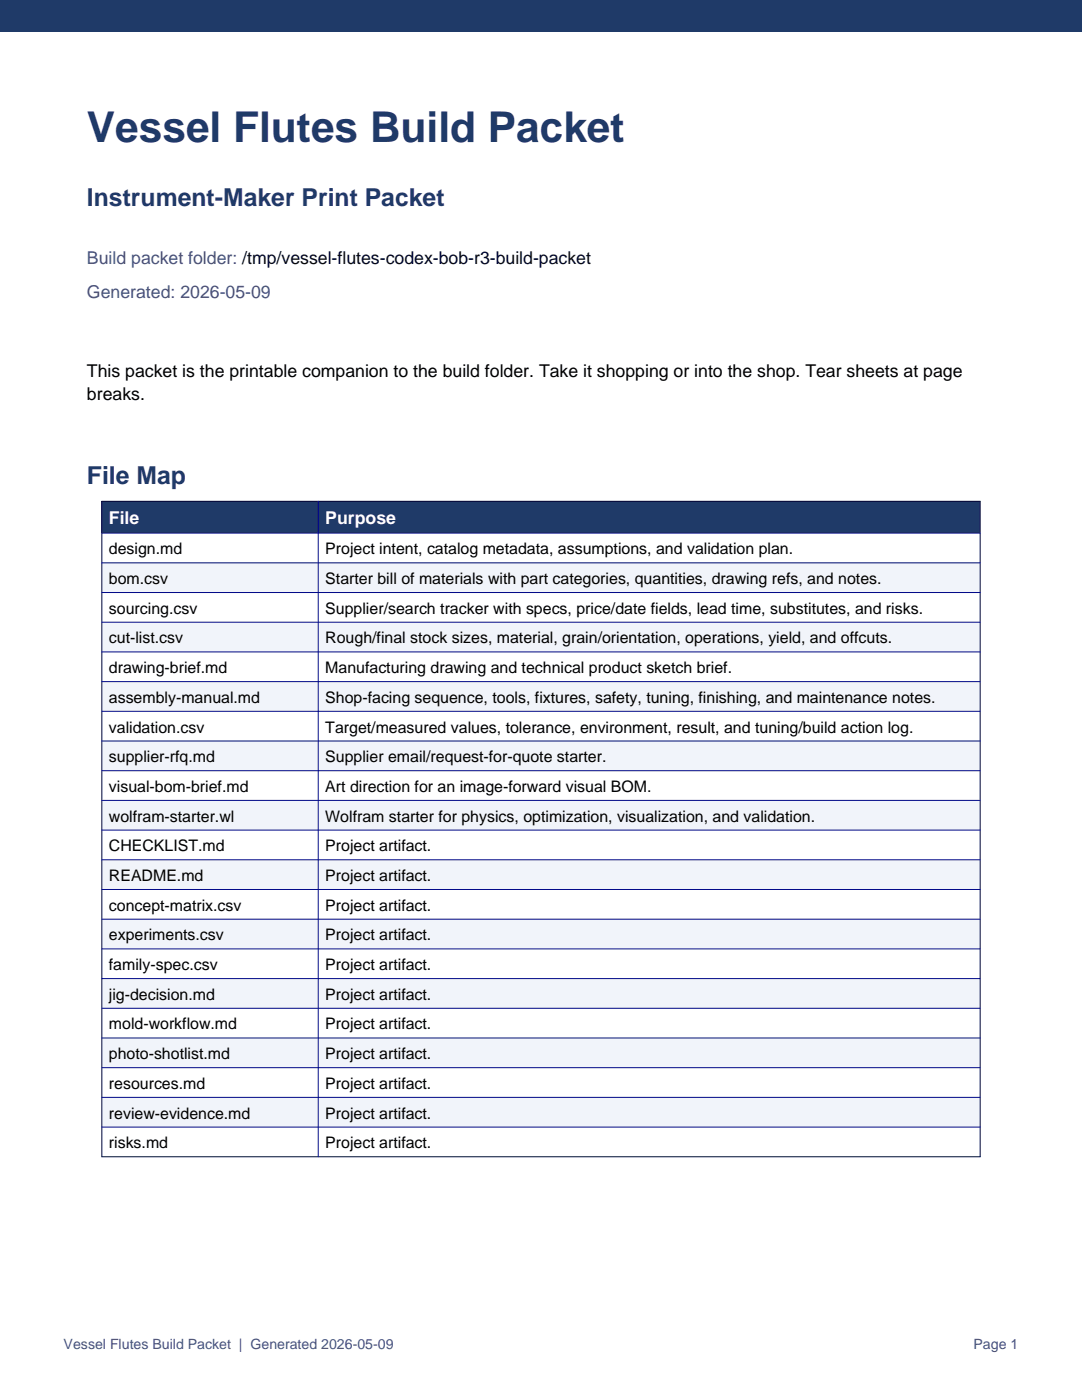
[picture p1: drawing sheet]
<svg xmlns="http://www.w3.org/2000/svg" width="216mm" height="279mm" viewBox="0 0 216 279" stroke-linecap="round" stroke-linejoin="round" font-family="sans-serif">
<defs><g id="words">
<text font-size="8.5" fill="#1f3a68" x="17.4" y="28.4">Vessel Flutes Build Packet</text>
<g font-size="4.9" fill="#1f3a68">
<text x="17.4" y="41.1">Instrument-Maker Print Packet</text>
<text x="17.4" y="96.5">File Map</text>
</g>
<g font-size="3.5" fill="#457">
<text x="17.4" y="52.8">Build packet folder: /tmp/vessel-flutes-codex-bob-r3-build-packet</text>
<text x="17.4" y="59.5">Generated: 2026-05-09</text>
</g>
<g font-size="3.5">
<text x="17.4" y="75.2">This packet is the printable companion to the build folder. Take it shopping or into the shop. Tear sheets at page</text>
<text x="17.4" y="79.8">breaks.</text>
</g>
<g font-size="3.5" fill="#fff">
<text x="21.7" y="104.6">File</text>
<text x="64.9" y="104.6">Purpose</text>
</g>
<g font-size="3.2">
<text x="21.7" y="110.6">design.md</text>
<text x="64.9" y="110.6">Project intent, catalog metadata, assumptions, and validation plan.</text>
<text x="21.7" y="116.6">bom.csv</text>
<text x="64.9" y="116.6">Starter bill of materials with part categories, quantities, drawing refs, and notes.</text>
<text x="21.7" y="122.5">sourcing.csv</text>
<text x="64.9" y="122.5">Supplier/search tracker with specs, price/date fields, lead time, substitutes, and risks.</text>
<text x="21.7" y="128.4">cut-list.csv</text>
<text x="64.9" y="128.4">Rough/final stock sizes, material, grain/orientation, operations, yield, and offcuts.</text>
<text x="21.7" y="134.3">drawing-brief.md</text>
<text x="64.9" y="134.3">Manufacturing drawing and technical product sketch brief.</text>
<text x="21.7" y="140.3">assembly-manual.md</text>
<text x="64.9" y="140.3">Shop-facing sequence, tools, fixtures, safety, tuning, finishing, and maintenance notes.</text>
<text x="21.7" y="146.2">validation.csv</text>
<text x="64.9" y="146.2">Target/measured values, tolerance, environment, result, and tuning/build action log.</text>
<text x="21.7" y="152.1">supplier-rfq.md</text>
<text x="64.9" y="152.1">Supplier email/request-for-quote starter.</text>
<text x="21.7" y="158">visual-bom-brief.md</text>
<text x="64.9" y="158">Art direction for an image-forward visual BOM.</text>
<text x="21.7" y="164">wolfram-starter.wl</text>
<text x="64.9" y="164">Wolfram starter for physics, optimization, visualization, and validation.</text>
<text x="21.7" y="169.9">CHECKLIST.md</text>
<text x="64.9" y="169.9">Project artifact.</text>
<text x="21.7" y="175.8">README.md</text>
<text x="64.9" y="175.8">Project artifact.</text>
<text x="21.7" y="181.8">concept-matrix.csv</text>
<text x="64.9" y="181.8">Project artifact.</text>
<text x="21.7" y="187.7">experiments.csv</text>
<text x="64.9" y="187.7">Project artifact.</text>
<text x="21.7" y="193.6">family-spec.csv</text>
<text x="64.9" y="193.6">Project artifact.</text>
<text x="21.7" y="199.5">jig-decision.md</text>
<text x="64.9" y="199.5">Project artifact.</text>
<text x="21.7" y="205.5">mold-workflow.md</text>
<text x="64.9" y="205.5">Project artifact.</text>
<text x="21.7" y="211.4">photo-shotlist.md</text>
<text x="64.9" y="211.4">Project artifact.</text>
<text x="21.7" y="217.3">resources.md</text>
<text x="64.9" y="217.3">Project artifact.</text>
<text x="21.7" y="223.2">review-evidence.md</text>
<text x="64.9" y="223.2">Project artifact.</text>
<text x="21.7" y="229.2">risks.md</text>
<text x="64.9" y="229.2">Project artifact.</text>
</g>
<g font-size="2.8" fill="#457">
<text x="12.7" y="269.2">Vessel Flutes Build Packet | Generated 2026-05-09</text>
<text x="194.3" y="269.2">Page 1</text>
</g>
</g></defs>
<g fill="#1f3a68">
<path d="M0 0h215.9v6.4h-215.9z" fill-rule="evenodd"/>
<path d="M20.3 100h175.3v6.4h-175.3z" fill-rule="evenodd"/>
</g>
<path d="M20.3 106.4h175.3v5.9h-175.3z" fill-rule="evenodd" fill="#fff"/>
<path d="M20.3 112.3h175.3v6h-175.3z" fill-rule="evenodd" fill="#f1f4fa"/>
<path d="M20.3 118.3h175.3v5.9h-175.3z" fill-rule="evenodd" fill="#fff"/>
<path d="M20.3 124.2h175.3v5.9h-175.3z" fill-rule="evenodd" fill="#f1f4fa"/>
<path d="M20.3 130.1h175.3v5.9h-175.3z" fill-rule="evenodd" fill="#fff"/>
<path d="M20.3 136h175.3v6h-175.3z" fill-rule="evenodd" fill="#f1f4fa"/>
<path d="M20.3 142h175.3v5.9h-175.3z" fill-rule="evenodd" fill="#fff"/>
<path d="M20.3 147.9h175.3v5.9h-175.3z" fill-rule="evenodd" fill="#f1f4fa"/>
<path d="M20.3 153.8h175.3v5.9h-175.3z" fill-rule="evenodd" fill="#fff"/>
<path d="M20.3 159.7h175.3v6h-175.3z" fill-rule="evenodd" fill="#f1f4fa"/>
<path d="M20.3 165.7h175.3v5.9h-175.3z" fill-rule="evenodd" fill="#fff"/>
<path d="M20.3 171.6h175.3v5.9h-175.3z" fill-rule="evenodd" fill="#f1f4fa"/>
<path d="M20.3 177.5h175.3v5.9h-175.3z" fill-rule="evenodd" fill="#fff"/>
<path d="M20.3 183.4h175.3v6h-175.3z" fill-rule="evenodd" fill="#f1f4fa"/>
<path d="M20.3 189.4h175.3v5.9h-175.3z" fill-rule="evenodd" fill="#fff"/>
<path d="M20.3 195.3h175.3v5.9h-175.3z" fill-rule="evenodd" fill="#f1f4fa"/>
<path d="M20.3 201.2h175.3v6h-175.3z" fill-rule="evenodd" fill="#fff"/>
<path d="M20.3 207.2h175.3v5.9h-175.3z" fill-rule="evenodd" fill="#f1f4fa"/>
<path d="M20.3 213.1h175.3v5.9h-175.3z" fill-rule="evenodd" fill="#fff"/>
<path d="M20.3 219h175.3v5.9h-175.3z" fill-rule="evenodd" fill="#f1f4fa"/>
<path d="M20.3 224.9h175.3v6h-175.3z" fill-rule="evenodd" fill="#fff"/>
<path d="M20.3 100h175.3v130.9h-175.3z" fill="none" stroke="#000444" stroke-width=".2"/>
<g fill="none" stroke="#000888" stroke-width=".2">
<path d="M20.3 106.4h175.3M20.3 112.3h175.3M20.3 118.3h175.3M63.5 100v130.9M20.3 124.2h175.3M20.3 130.1h175.3M20.3 136h175.3M20.3 142h175.3M20.3 147.9h175.3M20.3 153.8h175.3M20.3 159.7h175.3M20.3 165.7h175.3"/>
<path d="M20.3 171.6h175.3M20.3 177.5h175.3M20.3 183.4h175.3M20.3 189.4h175.3M20.3 195.3h175.3M20.3 201.2h175.3M20.3 207.2h175.3M20.3 213.1h175.3M20.3 219h175.3M20.3 224.9h175.3"/>
</g>
<use href="#words"/>
</svg>
